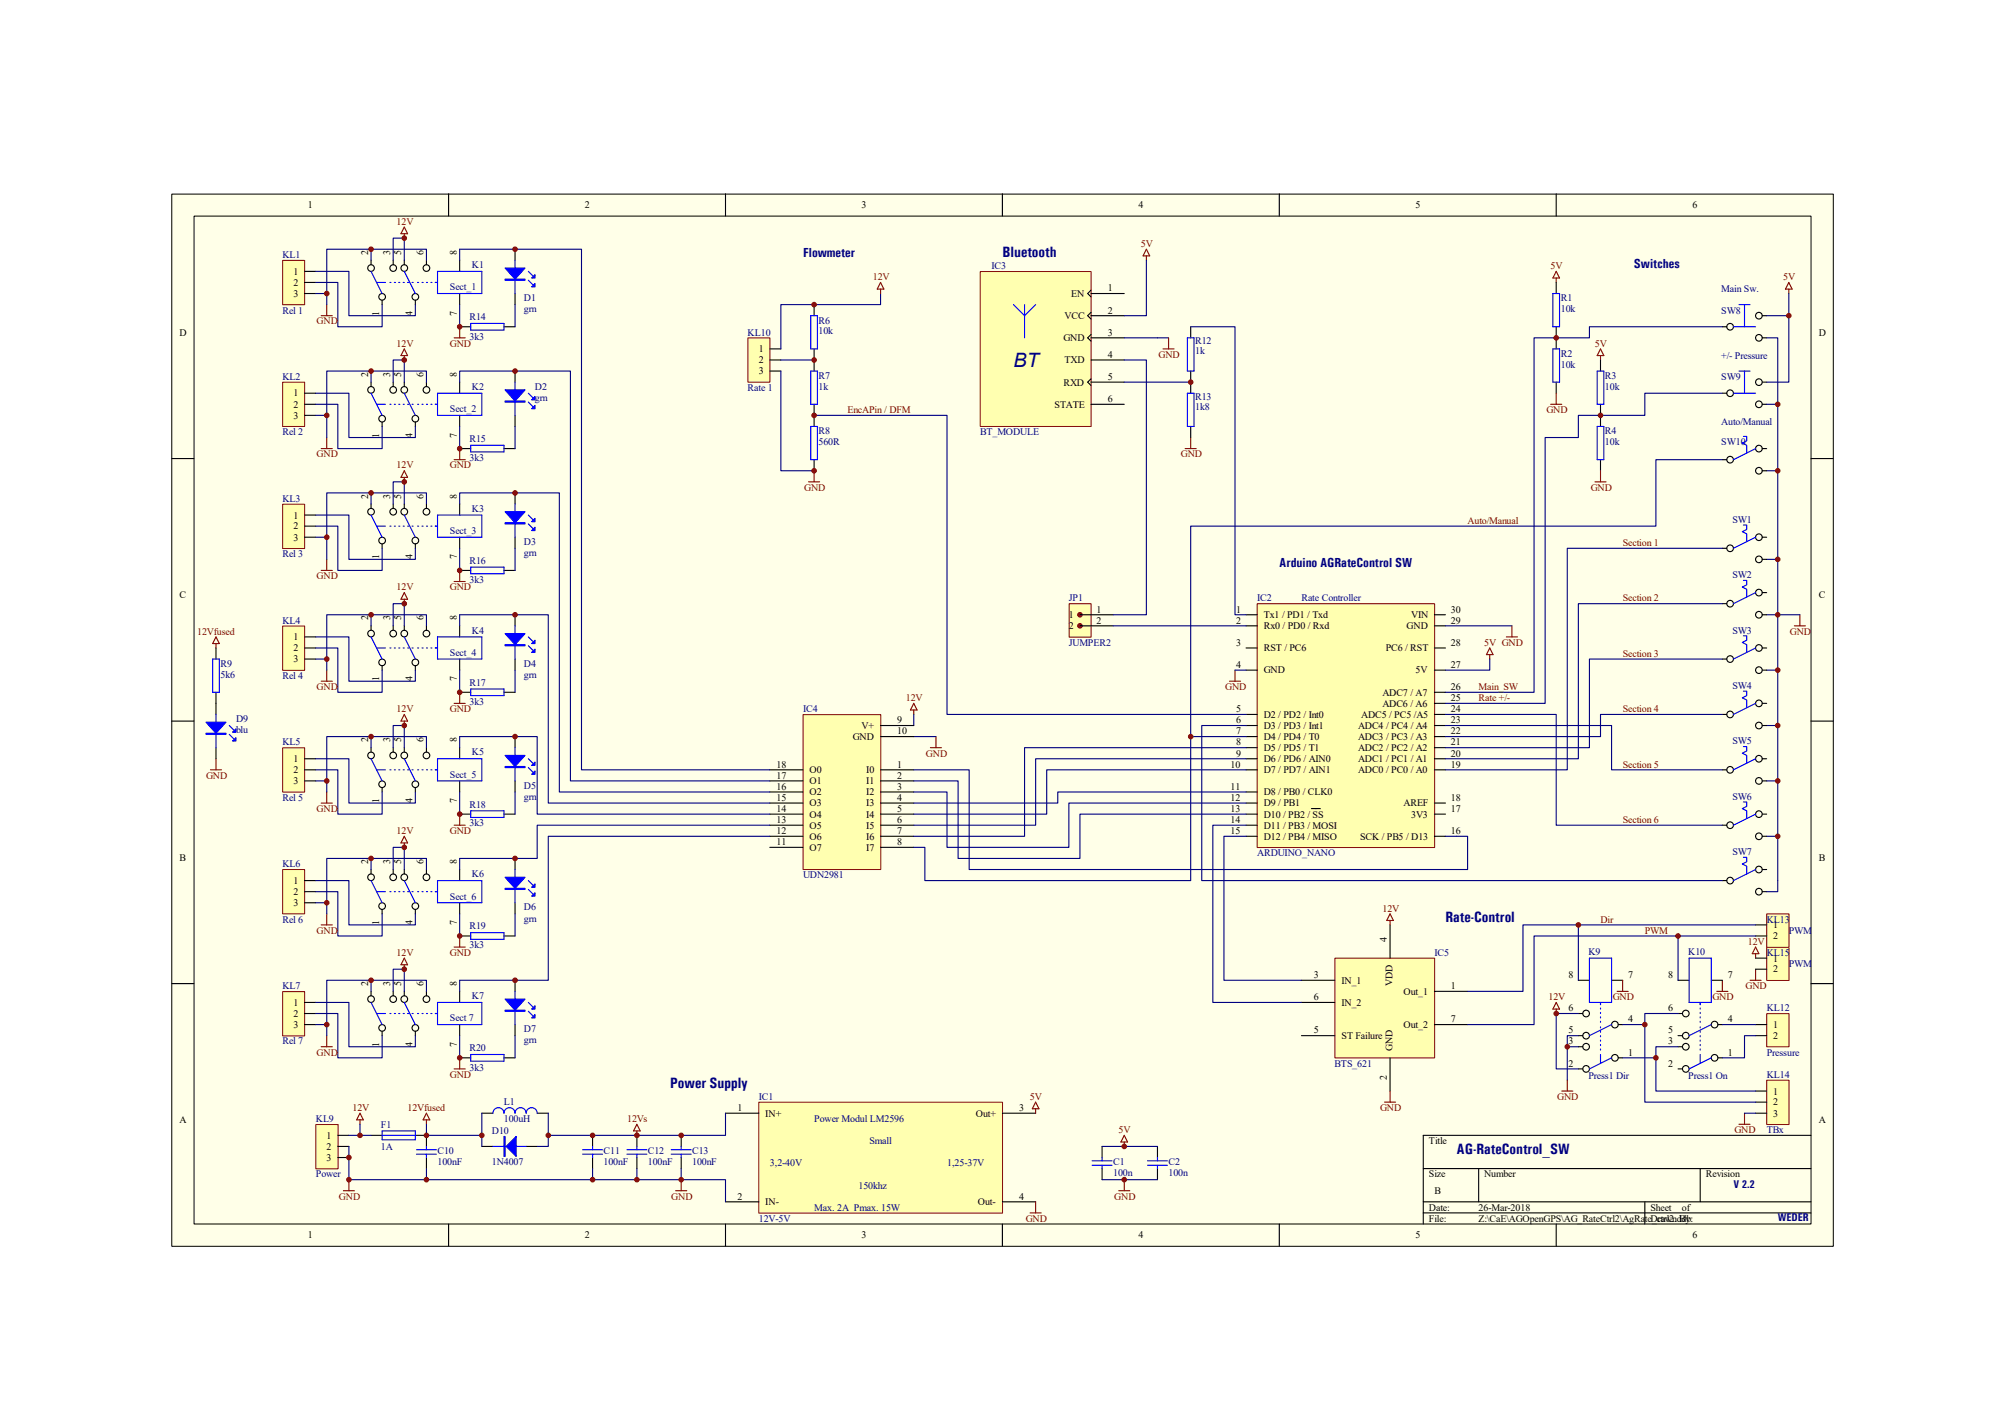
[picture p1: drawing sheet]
<svg xmlns="http://www.w3.org/2000/svg" width="297mm" height="210mm" viewBox="0 0 297 210" stroke-linecap="round" stroke-linejoin="round" font-family="sans-serif">
<defs><g id="words">
<text font-size="2.9" fill="#000080" x="150.1" y="54.3">BT</text>
<g font-size="2.2" fill="#000080">
<text x="148.5" y="38.1">Bluetooth</text>
<text x="214.1" y="136.5">Rate-Control</text>
<text x="99.3" y="161.1">Power Supply</text>
<text x="215.8" y="170.9">AG-RateControl_SW</text>
</g>
<g font-size="1.9" fill="#000080">
<text x="119" y="38.1">Flowmeter</text>
<text x="242" y="39.7">Switches</text>
<text x="189.5" y="84">Arduino AGRateControl SW</text>
</g>
<g font-size="1.7" fill="#000080">
<text x="256.8" y="175.9">V 2.2</text>
<text x="263.3" y="180.8">WEDER</text>
</g>
<g font-size="1.5">
<text x="45.6" y="30.9">1</text>
<text x="86.6" y="30.9">2</text>
<text x="127.6" y="30.9">3</text>
<text x="168.7" y="30.9">4</text>
<text x="209.7" y="30.9">5</text>
<text x="250.7" y="30.9">6</text>
<text x="43.5" y="40.7">1</text>
<text x="54.5" y="37.7" transform="rotate(-90 54.5 37.7)">2</text>
<text x="57.8" y="37.7" transform="rotate(-90 57.8 37.7)">3</text>
<text x="59.4" y="37.7" transform="rotate(-90 59.4 37.7)">5</text>
<text x="62.7" y="37.7" transform="rotate(-90 62.7 37.7)">6</text>
<text x="67.6" y="37.7" transform="rotate(-90 67.6 37.7)">8</text>
<text x="43.5" y="42.3">2</text>
<text x="43.5" y="44">3</text>
<text x="56.2" y="46.7" transform="rotate(-90 56.2 46.7)">1</text>
<text x="61.1" y="46.7" transform="rotate(-90 61.1 46.7)">4</text>
<text x="67.6" y="46.7" transform="rotate(-90 67.6 46.7)">7</text>
<text x="157.7" y="47.2">VCC</text>
<text x="158.7" y="44">EN</text>
<text x="164.1" y="43.1">1</text>
<text x="164.1" y="46.4">2</text>
<text x="26.6" y="49.7">D</text>
<text x="112.4" y="52.2">1</text>
<text x="112.4" y="53.8">2</text>
<text x="157.5" y="50.5">GND</text>
<text x="157.7" y="53.8">TXD</text>
<text x="164.1" y="49.7">3</text>
<text x="164.1" y="53">4</text>
<text x="269.4" y="49.7">D</text>
<text x="43.5" y="58.7">1</text>
<text x="54.5" y="55.8" transform="rotate(-90 54.5 55.8)">2</text>
<text x="57.8" y="55.8" transform="rotate(-90 57.8 55.8)">3</text>
<text x="59.4" y="55.8" transform="rotate(-90 59.4 55.8)">5</text>
<text x="62.7" y="55.8" transform="rotate(-90 62.7 55.8)">6</text>
<text x="67.6" y="55.8" transform="rotate(-90 67.6 55.8)">8</text>
<text x="112.4" y="55.5">3</text>
<text x="157.5" y="57.1">RXD</text>
<text x="164.1" y="56.3">5</text>
<text x="164.1" y="59.6">6</text>
<text x="43.5" y="60.4">2</text>
<text x="43.5" y="62">3</text>
<text x="56.2" y="64.8" transform="rotate(-90 56.2 64.8)">1</text>
<text x="61.1" y="64.8" transform="rotate(-90 61.1 64.8)">4</text>
<text x="67.6" y="64.8" transform="rotate(-90 67.6 64.8)">7</text>
<text x="156.2" y="60.4">STATE</text>
<text x="43.5" y="76.8">1</text>
<text x="54.5" y="73.8" transform="rotate(-90 54.5 73.8)">2</text>
<text x="57.8" y="73.8" transform="rotate(-90 57.8 73.8)">3</text>
<text x="59.4" y="73.8" transform="rotate(-90 59.4 73.8)">5</text>
<text x="62.7" y="73.8" transform="rotate(-90 62.7 73.8)">6</text>
<text x="67.6" y="73.8" transform="rotate(-90 67.6 73.8)">8</text>
<text x="43.5" y="78.4">2</text>
<text x="43.5" y="80.1">3</text>
<text x="56.2" y="82.8" transform="rotate(-90 56.2 82.8)">1</text>
<text x="61.1" y="82.8" transform="rotate(-90 61.1 82.8)">4</text>
<text x="67.6" y="82.8" transform="rotate(-90 67.6 82.8)">7</text>
<text x="26.6" y="88.6">C</text>
<text x="269.4" y="88.6">C</text>
<text x="43.5" y="94.8">1</text>
<text x="54.5" y="91.9" transform="rotate(-90 54.5 91.9)">2</text>
<text x="57.8" y="91.9" transform="rotate(-90 57.8 91.9)">3</text>
<text x="59.4" y="91.9" transform="rotate(-90 59.4 91.9)">5</text>
<text x="62.7" y="91.9" transform="rotate(-90 62.7 91.9)">6</text>
<text x="67.6" y="91.9" transform="rotate(-90 67.6 91.9)">8</text>
<text x="158.3" y="91.5">1</text>
<text x="158.3" y="93.2">2</text>
<text x="162.4" y="90.7">1</text>
<text x="162.4" y="92.4">2</text>
<text x="183.1" y="90.7">1</text>
<text x="183.1" y="92.4">2</text>
<text x="183.1" y="95.6">3</text>
<text x="187.2" y="91.5">Tx1 / PD1 / Txd</text>
<text x="187.2" y="93.2">Rx0 / PD0 / Rxd</text>
<text x="208.4" y="93.2">GND</text>
<text x="209" y="91.5">VIN</text>
<text x="214.9" y="95.6">28</text>
<text x="214.9" y="92.4">29</text>
<text x="214.9" y="90.7">30</text>
<text x="43.5" y="96.5">2</text>
<text x="43.5" y="98.1">3</text>
<text x="56.2" y="100.9" transform="rotate(-90 56.2 100.9)">1</text>
<text x="61.1" y="100.9" transform="rotate(-90 61.1 100.9)">4</text>
<text x="67.6" y="100.9" transform="rotate(-90 67.6 100.9)">7</text>
<text x="183.1" y="98.9">4</text>
<text x="187.2" y="96.5">RST / PC6</text>
<text x="187.2" y="99.7">GND</text>
<text x="205.3" y="96.5">PC6 / RST</text>
<text x="209.7" y="99.7">5V</text>
<text x="214.9" y="98.9">27</text>
<text x="127.6" y="107.9">V+</text>
<text x="132.9" y="107.1">9</text>
<text x="183.1" y="105.5">5</text>
<text x="183.1" y="107.1">6</text>
<text x="187.2" y="106.3">D2 / PD2 / Int0</text>
<text x="187.2" y="107.9">D3 / PD3 / Int1</text>
<text x="201.2" y="107.9">ADC4 / PC4 / A4</text>
<text x="201.6" y="106.3">ADC5 / PC5 /A5</text>
<text x="204.8" y="104.6">ADC6 / A6</text>
<text x="204.8" y="103">ADC7 / A7</text>
<text x="214.9" y="107.1">23</text>
<text x="214.9" y="105.5">24</text>
<text x="214.9" y="103.8">25</text>
<text x="214.9" y="102.2">26</text>
<text x="43.5" y="112.9">1</text>
<text x="54.5" y="109.9" transform="rotate(-90 54.5 109.9)">2</text>
<text x="57.8" y="109.9" transform="rotate(-90 57.8 109.9)">3</text>
<text x="59.4" y="109.9" transform="rotate(-90 59.4 109.9)">5</text>
<text x="62.7" y="109.9" transform="rotate(-90 62.7 109.9)">6</text>
<text x="67.6" y="109.9" transform="rotate(-90 67.6 109.9)">8</text>
<text x="115" y="113.7">18</text>
<text x="126.3" y="109.6">GND</text>
<text x="132.9" y="108.8">10</text>
<text x="132.9" y="113.7">1</text>
<text x="182.3" y="113.7">10</text>
<text x="183.1" y="108.8">7</text>
<text x="183.1" y="110.4">8</text>
<text x="183.1" y="112.1">9</text>
<text x="187.2" y="109.6">D4 / PD4 / T0</text>
<text x="187.2" y="111.2">D5 / PD5 / T1</text>
<text x="187.2" y="112.9">D6 / PD6 / AIN0</text>
<text x="201.2" y="112.9">ADC1 / PC1 / A1</text>
<text x="201.2" y="111.2">ADC2 / PC2 / A2</text>
<text x="201.2" y="109.6">ADC3 / PC3 / A3</text>
<text x="214.9" y="113.7">19</text>
<text x="214.9" y="112.1">20</text>
<text x="214.9" y="110.4">21</text>
<text x="214.9" y="108.8">22</text>
<text x="43.5" y="114.5">2</text>
<text x="43.5" y="116.2">3</text>
<text x="56.2" y="118.9" transform="rotate(-90 56.2 118.9)">1</text>
<text x="61.1" y="118.9" transform="rotate(-90 61.1 118.9)">4</text>
<text x="67.6" y="118.9" transform="rotate(-90 67.6 118.9)">7</text>
<text x="115" y="115.3">17</text>
<text x="115" y="117">16</text>
<text x="115" y="118.6">15</text>
<text x="119.9" y="114.5">O0</text>
<text x="119.9" y="116.2">O1</text>
<text x="119.9" y="117.8">O2</text>
<text x="119.9" y="119.4">O3</text>
<text x="128.3" y="114.5">I0</text>
<text x="128.3" y="116.2">I1</text>
<text x="128.3" y="117.8">I2</text>
<text x="128.3" y="119.4">I3</text>
<text x="132.9" y="115.3">2</text>
<text x="132.9" y="117">3</text>
<text x="132.9" y="118.6">4</text>
<text x="182.3" y="117">11</text>
<text x="182.3" y="118.6">12</text>
<text x="187.2" y="114.5">D7 / PD7 / AIN1</text>
<text x="187.2" y="117.8">D8 / PB0 / CLK0</text>
<text x="187.2" y="119.4">D9 / PB1</text>
<text x="201.2" y="114.5">ADC0 / PC0 / A0</text>
<text x="207.9" y="119.4">AREF</text>
<text x="214.9" y="118.6">18</text>
<text x="115" y="120.2">14</text>
<text x="115" y="121.9">13</text>
<text x="115" y="123.5">12</text>
<text x="115" y="125.2">11</text>
<text x="119.9" y="121.1">O4</text>
<text x="119.9" y="122.7">O5</text>
<text x="119.9" y="124.3">O6</text>
<text x="119.9" y="126">O7</text>
<text x="128.3" y="121.1">I4</text>
<text x="128.3" y="122.7">I5</text>
<text x="128.3" y="124.3">I6</text>
<text x="128.3" y="126">I7</text>
<text x="132.9" y="120.2">5</text>
<text x="132.9" y="121.9">6</text>
<text x="132.9" y="123.5">7</text>
<text x="132.9" y="125.2">8</text>
<text x="182.3" y="120.2">13</text>
<text x="182.3" y="121.9">14</text>
<text x="182.3" y="123.5">15</text>
<text x="187.2" y="121.1">D10 / PB2 / SS</text>
<text x="187.2" y="122.7">D11 / PB3 / MOSI</text>
<text x="187.2" y="124.3">D12 / PB4 / MISO</text>
<text x="201.5" y="124.3">SCK / PB5 / D13</text>
<text x="209" y="121.1">3V3</text>
<text x="214.9" y="123.5">16</text>
<text x="214.9" y="120.2">17</text>
<text x="26.6" y="127.5">B</text>
<text x="43.5" y="130.9">1</text>
<text x="54.5" y="128" transform="rotate(-90 54.5 128)">2</text>
<text x="57.8" y="128" transform="rotate(-90 57.8 128)">3</text>
<text x="59.4" y="128" transform="rotate(-90 59.4 128)">5</text>
<text x="62.7" y="128" transform="rotate(-90 62.7 128)">6</text>
<text x="67.6" y="128" transform="rotate(-90 67.6 128)">8</text>
<text x="269.4" y="127.5">B</text>
<text x="43.5" y="132.5">2</text>
<text x="43.5" y="134.2">3</text>
<text x="56.2" y="137" transform="rotate(-90 56.2 137)">1</text>
<text x="61.1" y="137" transform="rotate(-90 61.1 137)">4</text>
<text x="67.6" y="137" transform="rotate(-90 67.6 137)">7</text>
<text x="262.7" y="137.5">1</text>
<text x="205.4" y="139.4" transform="rotate(-90 205.4 139.4)">4</text>
<text x="262.7" y="142.4">1</text>
<text x="262.7" y="139.1">2</text>
<text x="43.5" y="149">1</text>
<text x="54.5" y="146" transform="rotate(-90 54.5 146)">2</text>
<text x="57.8" y="146" transform="rotate(-90 57.8 146)">3</text>
<text x="59.4" y="146" transform="rotate(-90 59.4 146)">5</text>
<text x="62.7" y="146" transform="rotate(-90 62.7 146)">6</text>
<text x="67.6" y="146" transform="rotate(-90 67.6 146)">8</text>
<text x="194.6" y="144.9">3</text>
<text x="194.6" y="148.1">6</text>
<text x="198.7" y="145.7">IN_1</text>
<text x="198.7" y="149">IN_2</text>
<text x="206.3" y="146" transform="rotate(-90 206.3 146)">VDD</text>
<text x="207.9" y="147.3">Out_1</text>
<text x="214.9" y="146.5">1</text>
<text x="232.3" y="149.8">6</text>
<text x="232.3" y="144.9">8</text>
<text x="241.2" y="144.9">7</text>
<text x="247.1" y="149.8">6</text>
<text x="247.1" y="144.9">8</text>
<text x="255.9" y="144.9">7</text>
<text x="262.7" y="144">2</text>
<text x="43.5" y="150.6">2</text>
<text x="43.5" y="152.2">3</text>
<text x="56.2" y="155" transform="rotate(-90 56.2 155)">1</text>
<text x="61.1" y="155" transform="rotate(-90 61.1 155)">4</text>
<text x="67.6" y="155" transform="rotate(-90 67.6 155)">7</text>
<text x="194.6" y="153">5</text>
<text x="198.7" y="153.9">ST Failure</text>
<text x="206.3" y="155.7" transform="rotate(-90 206.3 155.7)">GND</text>
<text x="207.9" y="152.2">Out_2</text>
<text x="214.9" y="151.4">7</text>
<text x="232.3" y="154.7">3</text>
<text x="232.3" y="153">5</text>
<text x="241.2" y="151.4">4</text>
<text x="247.1" y="154.7">3</text>
<text x="247.1" y="153">5</text>
<text x="255.9" y="151.4">4</text>
<text x="262.7" y="152.2">1</text>
<text x="262.7" y="153.9">2</text>
<text x="205.4" y="159.9" transform="rotate(-90 205.4 159.9)">2</text>
<text x="232.3" y="158">2</text>
<text x="241.2" y="156.3">1</text>
<text x="247.1" y="158">2</text>
<text x="255.9" y="156.3">1</text>
<text x="26.6" y="166.3">A</text>
<text x="109.3" y="164.5">1</text>
<text x="113.4" y="165.4">IN+</text>
<text x="144.6" y="165.4">Out+</text>
<text x="151" y="164.5">3</text>
<text x="262.7" y="162.1">1</text>
<text x="262.7" y="163.7">2</text>
<text x="262.7" y="165.4">3</text>
<text x="269.4" y="166.3">A</text>
<text x="48.4" y="168.7">1</text>
<text x="48.4" y="170.3">2</text>
<text x="48.4" y="171.9">3</text>
<text x="211.7" y="169.5">Title</text>
<text x="109.3" y="177.7">2</text>
<text x="113.4" y="178.5">IN-</text>
<text x="144.9" y="178.5">Out-</text>
<text x="151" y="177.7">4</text>
<text x="211.7" y="174.4">Size</text>
<text x="211.7" y="179.3">Date:</text>
<text x="212.5" y="176.8">B</text>
<text x="219" y="179.3">26-Mar-2018</text>
<text x="219.8" y="174.4">Number</text>
<text x="244.5" y="179.3">Sheet</text>
<text x="249.1" y="179.3">of</text>
<text x="252.7" y="174.4">Revision</text>
<text x="45.6" y="183.4">1</text>
<text x="86.6" y="183.4">2</text>
<text x="127.6" y="183.4">3</text>
<text x="168.7" y="183.4">4</text>
<text x="209.7" y="183.4">5</text>
<text x="211.7" y="180.9">File:</text>
<text x="219" y="180.9">Z:\CaE\AGOpenGPS\AG_RateCtrl2\AgRate_ctrl2.ddb</text>
<text x="244.5" y="180.9">Drawn By:</text>
<text x="250.7" y="183.4">6</text>
</g>
<g font-size="1.5" fill="#800000">
<text x="58.8" y="33.3">12V</text>
<text x="129.3" y="41.5">12V</text>
<text x="169" y="36.6">5V</text>
<text x="229.7" y="39.9">5V</text>
<text x="264.2" y="41.5">5V</text>
<text x="46.9" y="48">GND</text>
<text x="58.8" y="51.3">12V</text>
<text x="66.6" y="51.3">GND</text>
<text x="171.6" y="53">GND</text>
<text x="236.3" y="51.3">5V</text>
<text x="125.5" y="61.2">EncAPin / DFM</text>
<text x="229.1" y="61.2">GND</text>
<text x="46.9" y="67.7">GND</text>
<text x="58.8" y="69.4">12V</text>
<text x="66.6" y="69.4">GND</text>
<text x="174.9" y="67.7">GND</text>
<text x="119.1" y="72.7">GND</text>
<text x="217.4" y="77.6">Auto/Manual</text>
<text x="235.6" y="72.7">GND</text>
<text x="240.4" y="80.9">Section 1</text>
<text x="46.9" y="85.8">GND</text>
<text x="58.8" y="87.4">12V</text>
<text x="66.6" y="87.4">GND</text>
<text x="240.4" y="89.1">Section 2</text>
<text x="29.2" y="94">12Vfused</text>
<text x="219.8" y="95.6">5V GND</text>
<text x="265.1" y="94">GND</text>
<text x="240.4" y="97.3">Section 3</text>
<text x="46.9" y="102.2">GND</text>
<text x="58.8" y="105.5">12V</text>
<text x="66.6" y="105.5">GND</text>
<text x="134.2" y="103.8">12V</text>
<text x="181.5" y="102.2">GND</text>
<text x="219" y="102.2">Main_SW</text>
<text x="219" y="103.8">Rate +/-</text>
<text x="240.4" y="105.5">Section 4</text>
<text x="137.2" y="112.1">GND</text>
<text x="240.4" y="113.7">Section 5</text>
<text x="30.5" y="115.3">GND</text>
<text x="46.9" y="120.2">GND</text>
<text x="58.8" y="123.5">12V</text>
<text x="66.6" y="123.5">GND</text>
<text x="240.4" y="121.9">Section 6</text>
<text x="204.8" y="135">12V</text>
<text x="237.1" y="136.7">Dir</text>
<text x="46.9" y="138.3">GND</text>
<text x="58.8" y="141.6">12V</text>
<text x="66.6" y="141.6">GND</text>
<text x="243.6" y="138.3">PWM</text>
<text x="258.9" y="139.9">12V</text>
<text x="229.4" y="148.1">12V</text>
<text x="238.9" y="148.1">GND</text>
<text x="253.7" y="148.1">GND</text>
<text x="258.6" y="146.5">GND</text>
<text x="46.9" y="156.3">GND</text>
<text x="66.6" y="159.6">GND</text>
<text x="52.2" y="164.5">12V</text>
<text x="60.4" y="164.5">12Vfused</text>
<text x="92.9" y="166.2">12Vs</text>
<text x="152.6" y="162.9">5V</text>
<text x="165.7" y="167.8">5V</text>
<text x="204.4" y="164.5">GND</text>
<text x="230.7" y="162.9">GND</text>
<text x="256.9" y="167.8">GND</text>
<text x="50.2" y="177.7">GND</text>
<text x="99.4" y="177.7">GND</text>
<text x="165.1" y="177.7">GND</text>
<text x="151.9" y="180.9">GND</text>
</g>
<g font-size="1.5" fill="#000080">
<text x="41.8" y="38.2">KL1</text>
<text x="69.9" y="39.7">K1</text>
<text x="146.9" y="39.9">IC3</text>
<text x="41.8" y="46.4">Rel 1</text>
<text x="66.6" y="43">Sect_1</text>
<text x="69.6" y="47.4">R14</text>
<text x="77.6" y="44.6">D1</text>
<text x="77.6" y="46.3">grn</text>
<text x="121.2" y="47.9">R6</text>
<text x="231.2" y="44.6">R1</text>
<text x="231.2" y="46.3">10k</text>
<text x="255" y="46.4">SW8</text>
<text x="255" y="43.3">Main Sw.</text>
<text x="69.6" y="50.4">3k3</text>
<text x="110.7" y="49.7">KL10</text>
<text x="121.2" y="49.5">10k</text>
<text x="177" y="51">R12</text>
<text x="177" y="52.5">1k</text>
<text x="231.2" y="52.8">R2</text>
<text x="255" y="53.2">+/- Pressure</text>
<text x="41.8" y="56.3">KL2</text>
<text x="69.9" y="57.7">K2</text>
<text x="79.2" y="57.7">D2</text>
<text x="79.2" y="59.4">grn</text>
<text x="110.7" y="57.9">Rate 1</text>
<text x="121.2" y="56.1">R7</text>
<text x="121.2" y="57.7">1k</text>
<text x="177" y="59.2">R13</text>
<text x="231.2" y="54.5">10k</text>
<text x="237.7" y="56.1">R3</text>
<text x="237.7" y="57.7">10k</text>
<text x="255" y="56.3">SW9</text>
<text x="41.8" y="64.5">Rel 2</text>
<text x="66.6" y="61">Sect_2</text>
<text x="69.6" y="65.4">R15</text>
<text x="121.2" y="64.3">R8</text>
<text x="121.2" y="66">560R</text>
<text x="145.2" y="64.5">BT_MODULE</text>
<text x="177" y="60.7">1k8</text>
<text x="237.7" y="64.3">R4</text>
<text x="237.7" y="66">10k</text>
<text x="255" y="66">SW10</text>
<text x="255" y="63">Auto/Manual</text>
<text x="69.6" y="68.2">3k3</text>
<text x="41.8" y="74.3">KL3</text>
<text x="69.9" y="75.8">K3</text>
<text x="256.6" y="77.4">SW1</text>
<text x="41.8" y="82.5">Rel 3</text>
<text x="66.6" y="79.1">Sect_3</text>
<text x="69.6" y="83.5">R16</text>
<text x="77.6" y="80.7">D3</text>
<text x="77.6" y="82.3">grn</text>
<text x="69.6" y="86.3">3k3</text>
<text x="158.3" y="89.1">JP1</text>
<text x="186.2" y="89.1">IC2</text>
<text x="192.8" y="89.1">Rate Controller</text>
<text x="256.6" y="85.6">SW2</text>
<text x="41.8" y="92.4">KL4</text>
<text x="69.9" y="93.9">K4</text>
<text x="158.3" y="95.6">JUMPER2</text>
<text x="256.6" y="93.9">SW3</text>
<text x="32.6" y="98.8">R9</text>
<text x="32.6" y="100.4">5k6</text>
<text x="41.8" y="100.5">Rel 4</text>
<text x="66.6" y="97.1">Sect_4</text>
<text x="69.6" y="101.6">R17</text>
<text x="77.6" y="98.8">D4</text>
<text x="77.6" y="100.4">grn</text>
<text x="35" y="107">D9</text>
<text x="69.6" y="104.3">3k3</text>
<text x="119" y="105.5">IC4</text>
<text x="256.6" y="102">SW4</text>
<text x="35" y="108.6">blu</text>
<text x="41.8" y="110.4">KL5</text>
<text x="69.9" y="111.9">K5</text>
<text x="256.6" y="110.2">SW5</text>
<text x="41.8" y="118.6">Rel 5</text>
<text x="66.6" y="115.1">Sect_5</text>
<text x="69.6" y="119.6">R18</text>
<text x="77.6" y="116.8">D5</text>
<text x="77.6" y="118.4">grn</text>
<text x="256.6" y="118.4">SW6</text>
<text x="69.6" y="122.4">3k3</text>
<text x="41.8" y="128.4">KL6</text>
<text x="69.9" y="129.9">K6</text>
<text x="119" y="130.1">UDN2981</text>
<text x="186.2" y="126.8">ARDUINO_NANO</text>
<text x="256.6" y="126.7">SW7</text>
<text x="41.8" y="136.7">Rel 6</text>
<text x="66.6" y="133.2">Sect_6</text>
<text x="69.6" y="137.6">R19</text>
<text x="77.6" y="134.8">D6</text>
<text x="77.6" y="136.5">grn</text>
<text x="261.7" y="136.7">KL13</text>
<text x="69.6" y="140.4">3k3</text>
<text x="212.5" y="141.6">IC5</text>
<text x="235.3" y="141.4">K9</text>
<text x="250.1" y="141.4">K10</text>
<text x="261.7" y="141.6">KL15</text>
<text x="265" y="143.2">PWM</text>
<text x="265" y="138.3">PWM</text>
<text x="41.8" y="146.5">KL7</text>
<text x="69.9" y="148">K7</text>
<text x="261.7" y="149.8">KL12</text>
<text x="41.8" y="154.7">Rel 7</text>
<text x="66.6" y="151.3">Sect 7</text>
<text x="69.6" y="155.7">R20</text>
<text x="77.6" y="152.9">D7</text>
<text x="77.6" y="154.5">grn</text>
<text x="69.6" y="158.6">3k3</text>
<text x="197.7" y="158">BTS_621</text>
<text x="235.3" y="159.8">Press1 Dir</text>
<text x="250.1" y="159.8">Press1 On</text>
<text x="261.7" y="156.3">Pressure</text>
<text x="261.7" y="159.6">KL14</text>
<text x="46.8" y="166.2">KL9</text>
<text x="56.4" y="167">F1</text>
<text x="72.9" y="168">D10</text>
<text x="74.6" y="163.7">L1</text>
<text x="74.6" y="166.2">100uH</text>
<text x="112.4" y="162.9">IC1</text>
<text x="120.6" y="166.2">Power Modul LM2596</text>
<text x="261.7" y="167.8">TBx</text>
<text x="56.4" y="170.3">1A</text>
<text x="64.8" y="170.9">C10</text>
<text x="64.8" y="172.6">100nF</text>
<text x="72.9" y="172.6">1N4007</text>
<text x="89.4" y="170.9">C11</text>
<text x="89.4" y="172.6">100nF</text>
<text x="96" y="170.9">C12</text>
<text x="96" y="172.6">100nF</text>
<text x="102.5" y="170.9">C13</text>
<text x="102.5" y="172.6">100nF</text>
<text x="114" y="172.7">3,2-40V</text>
<text x="128.8" y="169.5">Small</text>
<text x="140.3" y="172.7">1,25-37V</text>
<text x="164.9" y="172.6">C1</text>
<text x="173.1" y="172.6">C2</text>
<text x="46.8" y="174.4">Power</text>
<text x="120.6" y="179.3">Max. 2A Pmax. 15W</text>
<text x="127.2" y="176">150khz</text>
<text x="164.9" y="174.2">100n</text>
<text x="173.1" y="174.2">100n</text>
<text x="112.4" y="180.9">12V-5V</text>
</g>
</g></defs>
<path d="M25.4 28.7h246.2v155.9h-246.2z" fill="#ffffe8"/>
<path d="M25.4 28.7h246.2v155.9h-246.2zM28.7 32h239.6v149.3h-239.6z" fill="none" stroke="#000" stroke-width=".15"/>
<g fill="none" stroke="#000" stroke-width=".16">
<path d="M66.5 28.7v3.3M107.5 28.7v3.3M148.5 28.7v3.3M189.5 28.7v3.3M230.5 28.7v3.3M25.4 67.9h3.3M268.3 67.9h3.2M25.4 106.8h3.3M268.3 106.8h3.2M25.4 145.7h3.3M268.3 145.7h3.2M210.8 173.1h57.5"/>
<path d="M210.8 178h57.5M210.8 179.6h57.5M219 173.1v4.9M243.6 178v3.3M251.8 173.1v4.9M268.3 168.1h-57.5v13.2M66.5 181.3v3.2M107.5 181.3v3.2M148.5 181.3v3.2M189.5 181.3v3.2M230.5 181.3v3.2"/>
</g>
<path d="M186.3 89.5h26.2v36h-26.2z" fill="#ffffb0"/>
<path d="M186.2 89.4h26.3v36.1h-26.3z" fill="none" stroke="#800000" stroke-width=".15"/>
<g fill="none" stroke="#000" stroke-width=".16">
<path d="M32 96v1.6M184.6 91h1.6M184.6 92.7h1.6M184.6 96h1.6M184.6 99.2h1.6M212.5 91h1.6M212.5 92.7h1.6M212.5 96h1.6M212.5 99.2h1.6M32 102.5v3.3M32 110.7v1.7M184.6 105.8h1.6"/>
<path d="M184.6 107.4h1.6M184.6 109.1h1.6M184.6 110.7h1.6M184.6 112.4h1.6M184.6 114h1.6M184.6 117.3h1.6M184.6 118.9h1.6M194.3 119.8h1.3M212.5 105.8h1.6M212.5 107.4h1.6M212.5 109.1h1.6M212.5 110.7h1.6"/>
<path d="M212.5 112.4h1.6M212.5 114h1.6M212.5 118.9h1.6M212.5 104.2h1.6M212.5 102.5h1.6M184.6 120.6h1.6M184.6 122.2h1.6M184.6 123.9h1.6M212.5 120.6h1.6M212.5 123.9h1.6"/>
</g>
<g fill="none" stroke="#800000" stroke-width=".16">
<path d="M59.9 33.6l.5 1h-1zM59.9 34.6v.7M119.8 71.4h1.6M120.6 69.7v1.7M32 95.3v.7M32 94.3l.5 1h-1zM31.2 114h1.6M32 112.4v1.6M135.4 104.2l.5 1h-1zM135.4 105.2v.6M137.8 110.7h1.7M138.6 109.1v1.6"/>
<path d="M50.9 176.3h1.6M51.7 174.7v1.6M53.3 164.9l.5 .9h-1zM53.3 165.8v.7M94.3 166.5l.5 1h-.9zM94.3 167.5v.6"/>
</g>
<path d="M214.1 92.7h9.9M135.4 105.8v1.6M135.4 109.1h3.2" fill="none" stroke="#000080" stroke-width=".16"/>
<path d="M31.5 97.6h1v4.9h-1zM32 105.8v4.9M34 108.8l.6 .6M34 107.4l.6 .7" fill="none" stroke="#00f" stroke-width=".16"/>
<g fill="#00f" stroke="#00f" stroke-width=".16">
<path d="M30.5 107h3l-1.5 1.6z"/>
<path d="M34.9 109.3v.4h-.4z"/>
<path d="M34.9 107.9v.5h-.4z"/>
<path d="M30.5 108.6h3v.2h-3z" fill-rule="evenodd"/>
</g>
<path d="M46.8 166.6h3.3v6.5h-3.3z" fill="#ffffb0"/>
<path d="M46.8 166.5h3.3v6.6h-3.3z" fill="none" stroke="#800000" stroke-width=".15"/>
<g fill="none" stroke="#000" stroke-width=".16">
<path d="M55 38.5v.7M58.2 38.5v.7M59.9 38.5v.7M63.2 38.5v.7M68.1 38.5v1.7M56.6 44.5v.6M61.5 44.5v.6M68.1 43.5v1.6M50 168.1h1.7M50 169.8h1.7M50 171.4h1.7"/>
<circle cx="55" cy="39.7" r=".49"/>
<circle cx="58.2" cy="39.7" r=".49"/>
<circle cx="59.9" cy="39.7" r=".49"/>
<circle cx="63.2" cy="39.7" r=".49"/>
<circle cx="56.6" cy="44" r=".49"/>
<circle cx="61.5" cy="44" r=".49"/>
</g>
<path d="M59.9 51.7l.5 1h-1zM59.9 52.7v.6M59.9 70.7v.7M59.9 69.7l.5 1h-1zM223.1 94.3h1.7M224 92.7v1.6" fill="none" stroke="#800000" stroke-width=".16"/>
<g fill="none" stroke="#00f" stroke-width=".16">
<path d="M55 40.2l1.6 3.3M55.8 41.8h1.3M57.8 41.8h.1M58.4 41.8h.2M59.1 41.8h.1M59.7 41.8h.2M59.9 40.2l1.6 3.3M60.4 41.8h.1M61 41.8h.2M61.9 41.8h.1M62.5 41.8h.2M63.2 41.8h.1"/>
<path d="M63.8 41.8h.2M64.5 41.8h.3M64.8 40.2h6.6v3.3h-6.6z"/>
</g>
<path d="M41.9 38.6h3.2v6.5h-3.2z" fill="#ffffb0"/>
<path d="M41.9 38.6h3.2v6.5h-3.2z" fill="none" stroke="#800000" stroke-width=".15"/>
<path d="M45.1 40.2h1.7M45.1 41.8h1.7M45.1 43.5h1.7" fill="none" stroke="#000" stroke-width=".16"/>
<path d="M41.9 56.6h3.2v6.6h-3.2z" fill="#ffffb0"/>
<path d="M41.9 56.6h3.2v6.6h-3.2z" fill="none" stroke="#800000" stroke-width=".15"/>
<path d="M45.1 58.2h1.7M45.1 59.9h1.7M45.1 61.5h1.7" fill="none" stroke="#000" stroke-width=".16"/>
<path d="M41.9 74.7h3.2v6.5h-3.2z" fill="#ffffb0"/>
<path d="M41.9 74.7h3.2v6.5h-3.2z" fill="none" stroke="#800000" stroke-width=".15"/>
<path d="M45.1 76.3h1.7M45.1 77.9h1.7M45.1 79.6h1.7" fill="none" stroke="#000" stroke-width=".16"/>
<path d="M41.9 92.8h3.2v6.5h-3.2z" fill="#ffffb0"/>
<path d="M41.9 92.7h3.2v6.6h-3.2z" fill="none" stroke="#800000" stroke-width=".15"/>
<path d="M45.1 94.3h1.7M45.1 96h1.7M45.1 97.6h1.7" fill="none" stroke="#000" stroke-width=".16"/>
<path d="M41.9 110.8h3.2v6.5h-3.2z" fill="#ffffb0"/>
<path d="M41.9 110.7h3.2v6.6h-3.2z" fill="none" stroke="#800000" stroke-width=".15"/>
<path d="M45.1 112.4h1.7M45.1 114h1.7M45.1 115.6h1.7" fill="none" stroke="#000" stroke-width=".16"/>
<path d="M41.9 128.8h3.2v6.5h-3.2z" fill="#ffffb0"/>
<path d="M41.9 128.8h3.2v6.5h-3.2z" fill="none" stroke="#800000" stroke-width=".15"/>
<g fill="none" stroke="#000" stroke-width=".16">
<path d="M76.3 36.9v1.6M55 56.6v.7M58.2 56.6v.7M59.9 56.6v.7M63.2 56.6v.7M68.1 56.6v1.6M76.3 43.5v1.6M76.3 55v1.6M55 74.6v.7M56.6 62.5v.7M58.2 74.6v.7M59.9 74.6v.7"/>
<path d="M61.5 62.5v.7M63.2 74.6v.7M68.1 61.5v1.7M68.1 74.6v1.7M68.1 79.6v1.6M76.3 61.5v1.7M76.3 73v1.6M76.3 79.6v1.6M55 92.7v.6M56.6 80.5v.7M56.6 98.6v.6M58.2 92.7v.6"/>
<path d="M59.9 92.7v.6M61.5 80.5v.7M61.5 98.6v.6M63.2 92.7v.6M68.1 92.7v1.6M68.1 97.6v1.6M76.3 91v1.7M76.3 97.6v1.6M55 110.7v.7M56.6 116.6v.7M58.2 110.7v.7M59.9 110.7v.7"/>
<path d="M61.5 116.6v.7M63.2 110.7v.7M68.1 110.7v1.7M68.1 115.6v1.7M76.3 109.1v1.6M76.3 115.6v1.7M45.1 130.4h1.7M45.1 132.1h1.7M45.1 133.7h1.7M55 128.8v.6M56.6 134.7v.6M58.2 128.8v.6"/>
<path d="M59.9 128.8v.6M61.5 134.7v.6M63.2 128.8v.6M68.1 128.8v1.6M68.1 133.7v1.6M76.3 127.1v1.7M76.3 133.7v1.6"/>
<circle cx="55" cy="57.7" r=".49"/>
<circle cx="58.2" cy="57.7" r=".49"/>
<circle cx="59.9" cy="57.7" r=".49"/>
<circle cx="63.2" cy="57.7" r=".49"/>
<circle cx="55" cy="75.8" r=".49"/>
<circle cx="56.6" cy="62" r=".49"/>
<circle cx="58.2" cy="75.8" r=".49"/>
<circle cx="59.9" cy="75.8" r=".49"/>
<circle cx="61.5" cy="62" r=".49"/>
<circle cx="63.2" cy="75.8" r=".49"/>
<circle cx="55" cy="93.8" r=".49"/>
<circle cx="56.6" cy="98.1" r=".49"/>
<circle cx="56.6" cy="80.1" r=".49"/>
<circle cx="58.2" cy="93.8" r=".49"/>
<circle cx="59.9" cy="93.8" r=".49"/>
<circle cx="61.5" cy="98.1" r=".49"/>
<circle cx="61.5" cy="80.1" r=".49"/>
<circle cx="63.2" cy="93.8" r=".49"/>
<circle cx="55" cy="111.9" r=".49"/>
<circle cx="56.6" cy="116.1" r=".49"/>
<circle cx="58.2" cy="111.9" r=".49"/>
<circle cx="59.9" cy="111.9" r=".49"/>
<circle cx="61.5" cy="116.1" r=".49"/>
<circle cx="63.2" cy="111.9" r=".49"/>
<circle cx="55" cy="129.9" r=".49"/>
<circle cx="56.6" cy="134.2" r=".49"/>
<circle cx="58.2" cy="129.9" r=".49"/>
<circle cx="59.9" cy="129.9" r=".49"/>
<circle cx="61.5" cy="134.2" r=".49"/>
<circle cx="63.2" cy="129.9" r=".49"/>
</g>
<g fill="none" stroke="#00f" stroke-width=".16">
<path d="M76.3 38.5v5M55 58.2l1.6 3.3M55.8 59.9h1.3M57.8 59.9h.1M58.4 59.9h.2M59.1 59.9h.1M59.7 59.9h.2M59.9 58.2l1.6 3.3M60.4 59.9h.1M61 59.9h.2M61.9 59.9h.1M62.5 59.9h.2"/>
<path d="M63.2 59.9h.1M63.8 59.9h.2M64.5 59.9h.3M64.8 58.2h6.6v3.3h-6.6zM76.3 56.6v4.9M78.3 41.5l.6 .7M78.3 40.2l.6 .6M78.3 59.5l.6 .7M78.3 58.2l.6 .7M55 76.3l1.6 3.3M55.8 77.9h1.3M57.8 77.9h.1"/>
<path d="M58.4 77.9h.2M59.1 77.9h.1M59.7 77.9h.2M59.9 76.3l1.6 3.3M60.4 77.9h.1M61 77.9h.2M61.9 77.9h.1M62.5 77.9h.2M63.2 77.9h.1M63.8 77.9h.2M64.5 77.9h.3M64.8 76.3h6.6v3.3h-6.6z"/>
<path d="M76.3 74.6v5M78.3 77.6l.6 .6M78.3 76.3l.6 .6M55 94.3l1.6 3.3M55.8 96h1.3M57.8 96h.1M58.4 96h.2M59.1 96h.1M59.7 96h.2M59.9 94.3l1.6 3.3M60.4 96h.1M61 96h.2"/>
<path d="M61.9 96h.1M62.5 96h.2M63.2 96h.1M63.8 96h.2M64.5 96h.3M64.8 94.3h6.6v3.3h-6.6zM76.3 92.7v4.9M78.3 95.6l.6 .7M78.3 94.3l.6 .7M55 112.4l1.6 3.2M55.8 114h1.3M57.8 114h.1"/>
<path d="M58.4 114h.2M59.1 114h.1M59.7 114h.2M59.9 112.4l1.6 3.2M60.4 114h.1M61 114h.2M61.9 114h.1M62.5 114h.2M63.2 114h.1M63.8 114h.2M64.5 114h.3M64.8 112.4h6.6v3.2h-6.6z"/>
<path d="M76.3 110.7v4.9M78.3 113.7l.6 .6M78.3 112.4l.6 .6M55 130.4l1.6 3.3M55.8 132.1h1.3M57.8 132.1h.1M58.4 132.1h.2M59.1 132.1h.1M59.7 132.1h.2M59.9 130.4l1.6 3.3M60.4 132.1h.1M61 132.1h.2"/>
<path d="M61.9 132.1h.1M62.5 132.1h.2M63.2 132.1h.1M63.8 132.1h.2M64.5 132.1h.3M64.8 130.4h6.6v3.3h-6.6zM76.3 128.8v4.9M78.3 131.7l.6 .7M78.3 130.4l.6 .7"/>
</g>
<g fill="#00f" stroke="#00f" stroke-width=".16">
<path d="M74.8 39.7h3l-1.5 1.6z"/>
<path d="M79.2 42v.5h-.4z"/>
<path d="M79.2 40.7v.5h-.4z"/>
<path d="M74.8 57.7h3l-1.5 1.7z"/>
<path d="M79.2 60v.5h-.4z"/>
<path d="M79.2 58.7v.5h-.4z"/>
<path d="M74.8 75.8h3l-1.5 1.6z"/>
<path d="M79.2 78.1v.5h-.4z"/>
<path d="M79.2 76.8v.5h-.4z"/>
<path d="M74.8 93.8h3l-1.5 1.7z"/>
<path d="M79.2 96.1v.5h-.4z"/>
<path d="M79.2 94.8v.5h-.4z"/>
<path d="M74.8 111.9h3l-1.5 1.6z"/>
<path d="M79.2 114.2v.5h-.4z"/>
<path d="M79.2 112.9v.5h-.4z"/>
<path d="M74.8 129.9h3l-1.5 1.7z"/>
<path d="M78.8 132.7l.4-.5v.5z"/>
<path d="M79.2 130.9v.5h-.4z"/>
<path d="M74.8 41.3h3v.2h-3z" fill-rule="evenodd"/>
<path d="M74.8 59.4h3v.1h-3z" fill-rule="evenodd"/>
<path d="M74.8 77.4h3v.2h-3z" fill-rule="evenodd"/>
<path d="M74.8 95.5h3v.1h-3z" fill-rule="evenodd"/>
<path d="M74.8 113.5h3v.2h-3z" fill-rule="evenodd"/>
<path d="M74.8 131.6h3v.1h-3z" fill-rule="evenodd"/>
</g>
<path d="M182.9 99.2v1.7M182.1 100.9h1.7" fill="none" stroke="#800000" stroke-width=".16"/>
<path d="M182.9 99.2h1.7" fill="none" stroke="#000080" stroke-width=".16"/>
<path d="M110.8 50.1h3.2v6.5h-3.2z" fill="#ffffb0"/>
<path d="M110.8 50h3.2v6.6h-3.2z" fill="none" stroke="#800000" stroke-width=".15"/>
<g fill="none" stroke="#000" stroke-width=".16">
<path d="M114 51.7h1.7M114 53.3h1.7M114 55h1.7M120.6 45.1v1.7M120.6 51.7v3.3M120.6 59.9v3.3M255.1 48.4h.7M261 46.8h.7M261 50h.7M120.6 68.1v1.6"/>
<circle cx="256.3" cy="48.4" r=".49"/>
<circle cx="260.5" cy="50" r=".49"/>
<circle cx="260.5" cy="46.8" r=".49"/>
</g>
<path d="M120.1 46.8h1v4.9h-1zM120.1 55h1v4.9h-1zM256.8 48.4h3.3M257.6 45.1h1.6M258.4 45.1v3.3M120.1 63.2h1v4.9h-1z" fill="none" stroke="#00f" stroke-width=".16"/>
<g fill="none" stroke="#000080" stroke-width=".16">
<path d="M115.7 55v14.7h4.9M115.7 53.3h4.9M120.6 45.1h-4.9v6.6M120.6 61.5h19.7v44.3h44.3M261.7 69.7h1.6v60.7M220.7 97.6v1.6h-6.6M261.7 82.8h1.6M261.7 91h1.6M261.7 99.2h1.6M261.7 107.4h1.6M261.7 115.6h1.6M214.1 123.9h1.7"/>
<path d="M261.7 123.9h1.6"/>
</g>
<path d="M230.5 40.2l.5 1h-1zM230.5 41.2v.6M265 41.8l.5 1h-1zM265 42.8v.7M47.6 66.4h1.6M48.4 64.8v1.6M220.7 96l.5 .9h-1zM220.7 96.9v.7M254.3 146.8h1.7M255.1 145.2v1.6M259.2 145.2h1.7M260.1 143.5v1.7" fill="none" stroke="#800000" stroke-width=".16"/>
<path d="M112.4 163.3h36.1v16.4h-36.1z" fill="#ffffb0"/>
<path d="M112.4 163.2h36.1v16.5h-36.1z" fill="none" stroke="#800000" stroke-width=".15"/>
<path d="M107.5 164.9h4.9M107.5 178h4.9M148.5 164.9h4.9M148.5 178h4.9M163.3 169.8v1.6M163.3 173.1v1.6M171.5 169.8v1.6M171.5 173.1v1.6" fill="none" stroke="#000" stroke-width=".16"/>
<g fill="none" stroke="#800000" stroke-width=".16">
<path d="M237.1 51.7l.5 1h-1zM237.1 52.7v.6M175.6 66.4h1.6M176.4 64.8v1.6M260.1 140.3l.4 .9h-.9zM260.1 141.2v.7M100.1 176.3h1.6M100.9 174.7v1.6M152.6 179.6h1.6M153.4 164.2v.7M153.4 178v1.6M153.4 163.2l.5 1h-1z"/>
<path d="M165.7 176.3h1.7M166.5 168.1l.5 1h-1zM166.5 169.1v.7M166.5 174.7v1.6"/>
</g>
<path d="M161.8 172.6h2.9M161.8 171.9h2.9M163.3 171.4v.5M163.3 172.6v.5M170 172.6h2.9M170 171.9h2.9M171.5 171.4v.5M171.5 172.6v.5" fill="none" stroke="#00f" stroke-width=".16"/>
<path d="M261.7 150.2h3.3v4.8h-3.3z" fill="#ffffb0"/>
<path d="M261.7 150.1h3.3v4.9h-3.3z" fill="none" stroke="#800000" stroke-width=".15"/>
<g fill="none" stroke="#000" stroke-width=".16">
<path d="M176.4 48.4v1.6M176.4 55v3.2M176.4 63.2v1.6M233.8 153.4h.7M233.8 158.3h.7M233.8 155h.7M233.8 150.1h.7M233.8 145.2h1.6M238.7 145.2h1.7M239.7 151.7h.7M239.7 156.7h.7M248.6 153.4h.6"/>
<path d="M248.6 158.3h.6M248.6 155h.6M248.6 150.1h.6M248.6 145.2h1.6M253.5 145.2h1.6M254.5 151.7h.6M254.5 156.7h.6M260.1 151.7h1.6M260.1 153.4h1.6"/>
<circle cx="235" cy="158.3" r=".49"/>
<circle cx="235" cy="153.4" r=".49"/>
<circle cx="235" cy="155" r=".49"/>
<circle cx="235" cy="150.1" r=".49"/>
<circle cx="239.2" cy="156.7" r=".49"/>
<circle cx="239.2" cy="151.7" r=".49"/>
<circle cx="249.7" cy="158.3" r=".49"/>
<circle cx="249.7" cy="155" r=".49"/>
<circle cx="249.7" cy="150.1" r=".49"/>
<circle cx="249.7" cy="153.4" r=".49"/>
<circle cx="254" cy="151.7" r=".49"/>
<circle cx="254" cy="156.7" r=".49"/>
</g>
<g fill="none" stroke="#00f" stroke-width=".16">
<path d="M175.9 50h1v5h-1zM175.9 58.2h1v5h-1zM235.4 141.9h3.3v6.6h-3.3zM237.1 148.5v.3M237.1 149.3v.1M237.1 149.9v.2M237.1 150.6v.2M237.1 151.2v.2M237.1 152.1v.1M237.1 152.7v.2M237.1 153.4v.1M237.1 154v.2"/>
<path d="M237.1 154.7v.2M237.1 155.3v.2M237.1 156.2v1.3M238.7 151.7l-3.3 1.7M238.7 156.7l-3.3 1.6M250.2 141.9h3.3v6.6h-3.3zM251.8 148.5v.3M251.8 149.3v.1M251.8 149.9v.2M251.8 150.6v.2M251.8 151.2v.2M251.8 152.1v.1"/>
<path d="M251.8 152.7v.2M251.8 153.4v.1M251.8 154v.2M251.8 154.7v.2M251.8 155.3v.2M251.8 156.2v1.3M253.5 151.7l-3.3 1.7M253.5 156.7l-3.3 1.6"/>
</g>
<path d="M169.8 36.9l.5 1h-1zM169.8 37.9v.6M232.2 159.9v1.7M231.3 161.6h1.7M257.6 166.5h1.6M258.4 164.9v1.6" fill="none" stroke="#800000" stroke-width=".16"/>
<path d="M197.8 141.9h14.7v14.8h-14.7z" fill="#ffffb0"/>
<path d="M197.7 141.9h14.8v14.8h-14.8z" fill="none" stroke="#800000" stroke-width=".15"/>
<path d="M205.9 137v4.9M192.8 145.2h4.9M192.8 148.5h4.9M192.8 153.4h4.9M205.9 156.7v4.9M212.5 146.8h4.9M212.5 151.7h4.9" fill="none" stroke="#000" stroke-width=".16"/>
<path d="M205.9 135.3l.5 1h-1zM205.9 136.3v.7M205.1 163.2h1.6M205.9 161.6v1.6" fill="none" stroke="#800000" stroke-width=".16"/>
<path d="M261.7 140.3h3.3v4.9h-3.3z" fill="#ffffb0"/>
<path d="M261.7 140.3h3.3v4.9h-3.3z" fill="none" stroke="#800000" stroke-width=".15"/>
<path d="M260.1 141.9h1.6M260.1 143.5h1.6" fill="none" stroke="#000" stroke-width=".16"/>
<path d="M261.7 135.4h3.3v4.9h-3.3z" fill="#ffffb0"/>
<path d="M261.7 135.3h3.3v5h-3.3z" fill="none" stroke="#800000" stroke-width=".15"/>
<path d="M260.1 137h1.6M260.1 138.6h1.6" fill="none" stroke="#000" stroke-width=".16"/>
<path d="M47.6 46.8h1.6M48.4 45.1v1.7M230.5 148.5l.5 .9h-1zM230.5 149.4v.7M239.5 146.8h1.7M240.4 145.2v1.6" fill="none" stroke="#800000" stroke-width=".16"/>
<path d="M46.8 40.2h4.9v6.6h9.8v-1.7M46.8 41.8h3.2v6.6h6.6v-3.3M46.8 43.5h1.6v1.6" fill="none" stroke="#000080" stroke-width=".16"/>
<path d="M158.4 89.5h3.2v4.9h-3.2z" fill="#ffffb0"/>
<path d="M158.4 89.4h3.2v5h-3.2z" fill="none" stroke="#800000" stroke-width=".15"/>
<g fill="#800000" stroke="#800000" stroke-width=".16">
<circle cx="160" cy="91" r=".33"/>
<circle cx="160" cy="92.7" r=".33"/>
</g>
<g fill="none" stroke="#000" stroke-width=".16">
<path d="M160 91h4.9M160 92.7h4.9M55 168.1h1.6M61.5 168.1h1.7v1.7M63.2 171.4v1.7M71.4 169.8h1.6M71.4 164.9h1.6M77.9 169.8h1.7M79.6 164.9h1.6M87.8 168.1v1.7M87.8 171.4v1.7M94.3 168.1v1.7"/>
<path d="M94.3 171.4v1.7M100.9 168.1v1.7M100.9 171.4v1.7"/>
</g>
<path d="M164.9 92.7h19.7M184.6 123.9h-3.3v21.3h11.5M184.6 122.2h-4.9v26.3h13.1M63.2 173.1v1.6h37.7v-1.6M63.2 168.1h8.2M71.4 164.9v4.9M81.2 164.9v4.9h-1.6M81.2 168.1h19.7M87.8 173.1v1.6M94.3 173.1v1.6" fill="none" stroke="#000080" stroke-width=".16"/>
<g fill="none" stroke="#00f" stroke-width=".16">
<path d="M56.6 167.5h4.9v1.3h-4.9zM56.6 168.1h4.9M61.7 170.9h2.9M61.7 170.3h2.9M63.2 169.8v.5M63.2 170.9v.5M73 164.9a.82 .82 0 0 1 .8-.9 .82 .82 0 0 1 .9 .9 .82 .82 0 0 1 .8-.9 .82 .82 0 0 1 .8 .9 .82 .82 0 0 1 .8-.9 .82 .82 0 0 1 .8 .9 .82 .82 0 0 1 .9-.9 .82 .82 0 0 1 .8 .9M73 169.8h4.9M86.3 170.9h3M86.3 170.3h3M87.8 169.8v.5M87.8 170.9v.5"/>
<path d="M92.9 170.9h2.9M92.9 170.3h2.9M94.3 169.8v.5M94.3 170.9v.5M99.4 170.9h3M99.4 170.3h3M100.9 169.8v.5M100.9 170.9v.5"/>
</g>
<g fill="#00f" stroke="#00f" stroke-width=".16">
<path d="M75 169.8l1.5-1.5v3z"/>
<path d="M74.7 168.3h.1v3h-.1z" fill-rule="evenodd"/>
</g>
<path d="M261.7 160h3.3v6.5h-3.3z" fill="#ffffb0"/>
<path d="M261.7 160h3.3v6.5h-3.3z" fill="none" stroke="#800000" stroke-width=".15"/>
<g fill="none" stroke="#000" stroke-width=".16">
<path d="M230.5 41.8v1.7M230.5 48.4v3.3M230.5 56.6v1.6M237.1 53.3v1.7M237.1 59.9v3.3M255.1 58.2h.7M261 56.6h.7M261 59.9h.7M237.1 68.1v1.6M255.1 68.1h.7M261 79.6h.7M261 66.4h.7"/>
<path d="M261 69.7h.7M255.1 81.2h.7M255.1 89.4h.7M255.1 97.6h.7M261 82.8h.7M261 87.8h.7M261 91h.7M261 96h.7M261 99.2h.7M255.1 105.8h.7M255.1 114h.7M261 104.2h.7"/>
<path d="M261 107.4h.7M261 112.4h.7M261 115.6h.7M255.1 122.2h.7M255.1 130.4h.7M261 120.6h.7M261 123.9h.7M261 128.8h.7M261 132.1h.7M55 146.8v.7M56.6 152.7v.7M58.2 146.8v.7"/>
<path d="M59.9 146.8v.7M61.5 152.7v.7M63.2 146.8v.7M68.1 146.8v1.7M68.1 151.7v1.7M260.1 161.6h1.6M260.1 163.2h1.6M260.1 164.9h1.6"/>
<circle cx="256.3" cy="58.2" r=".49"/>
<circle cx="260.5" cy="59.9" r=".49"/>
<circle cx="260.5" cy="56.6" r=".49"/>
<circle cx="256.3" cy="68.1" r=".49"/>
<circle cx="260.5" cy="66.4" r=".49"/>
<circle cx="260.5" cy="69.7" r=".49"/>
<circle cx="260.5" cy="79.6" r=".49"/>
<circle cx="256.3" cy="81.2" r=".49"/>
<circle cx="256.3" cy="89.4" r=".49"/>
<circle cx="256.3" cy="97.6" r=".49"/>
<circle cx="260.5" cy="96" r=".49"/>
<circle cx="260.5" cy="91" r=".49"/>
<circle cx="260.5" cy="99.2" r=".49"/>
<circle cx="260.5" cy="82.8" r=".49"/>
<circle cx="260.5" cy="87.8" r=".49"/>
<circle cx="256.3" cy="114" r=".49"/>
<circle cx="256.3" cy="105.8" r=".49"/>
<circle cx="260.5" cy="112.4" r=".49"/>
<circle cx="260.5" cy="115.6" r=".49"/>
<circle cx="260.5" cy="107.4" r=".49"/>
<circle cx="260.5" cy="104.2" r=".49"/>
<circle cx="256.3" cy="122.2" r=".49"/>
<circle cx="256.3" cy="130.4" r=".49"/>
<circle cx="260.5" cy="123.9" r=".49"/>
<circle cx="260.5" cy="120.6" r=".49"/>
<circle cx="260.5" cy="132.1" r=".49"/>
<circle cx="260.5" cy="128.8" r=".49"/>
<circle cx="55" cy="148" r=".49"/>
<circle cx="56.6" cy="152.2" r=".49"/>
<circle cx="58.2" cy="148" r=".49"/>
<circle cx="59.9" cy="148" r=".49"/>
<circle cx="61.5" cy="152.2" r=".49"/>
<circle cx="63.2" cy="148" r=".49"/>
</g>
<g fill="none" stroke="#000080" stroke-width=".16">
<path d="M46.8 59.9h3.2v6.5h6.6v-3.2M46.8 58.2h4.9v6.6h9.8v-1.6M130.4 43.5v1.6h-9.8M255.1 58.2h-11.5v3.3h-9.8v3.3h-4.9v39.4h-14.8M255.1 48.4h-19.7v1.6h-8.2v52.5h-13.1M261.7 59.9h1.6v9.8M261.7 50h1.6v9.9M261.7 46.8h3.3M265 43.5v13.1h-3.3M46.8 77.9h3.2v6.6h6.6v-3.3M46.8 76.3h4.9v6.5h9.8v-1.6M46.8 61.5h1.6"/>
<path d="M46.8 79.6h1.6M255.1 68.1h-9.8v9.8h-68.9v31.2h8.2M255.1 81.2h-22.9v32.8h-18.1M255.1 89.4h-21.3v23h-19.7M255.1 97.6h-19.7v13.1h-21.3M263.3 91h3.3M184.6 107.4h-6.6v23h77.1M214.1 107.4h24.6v6.6h16.4M214.1 105.8h16.4v16.4h24.6M255.1 105.8h-18v3.3h-23M233.8 137h-8.2v9.8h-8.2M248.6 138.6h-21.4v13.1h-9.8"/>
<path d="M260.1 138.6h-11.5v6.6M260.1 137h-26.3v8.2M263.3 130.4v1.7h-1.6M232.2 155h1.6M233.8 150.1h-3.3v8.2h3.3M233.8 153.4h-1.6v6.5M243.6 151.7v11.5h16.5M245.3 156.7v4.9h14.8M248.6 150.1h-5v1.6h-3.2M248.6 155h-3.3v1.7h-4.9M255.1 151.7h5M260.1 153.4h-1.7v3.3h-3.3"/>
<path d="M51.7 169.8v4.9h11.5M53.3 166.5v1.6h-1.6M53.3 168.1h1.7M100.9 174.7h6.6v3.3M107.5 164.9v3.2h-6.6M163.3 174.7h8.2M163.3 169.8h8.2M258.4 164.9h1.7"/>
</g>
<g fill="none" stroke="#00f" stroke-width=".16">
<path d="M230 43.5h1v4.9h-1zM230 51.7h1v4.9h-1zM236.6 55h1v4.9h-1zM256.8 58.2h3.3M257.6 55h1.6M258.4 55v3.2M236.6 63.2h1v4.9h-1zM258.2 77.8h.5v.6l-.6 .3 .6 .4v1.1M258.2 64.6h.5v.7l-.6 .3 .6 .3v1.2M260.1 79.6l-3.3 1.6M260.1 66.4l-3.3 1.7M258.2 86h.5v.6l-.6 .3 .6 .4v1.1"/>
<path d="M258.2 94.2h.5v.6l-.6 .3 .6 .4v1.1M260.1 87.8l-3.3 1.6M260.1 96l-3.3 1.6M258.2 102.4h.5v.6l-.6 .3 .6 .4v1.1M258.2 110.6h.5v.6l-.6 .3 .6 .4v1.1M258.2 118.8h.5v.6l-.6 .4 .6 .3v1.1M260.1 104.2l-3.3 1.6M260.1 112.4l-3.3 1.6M258.2 127h.5v.6l-.6 .4 .6 .3v1.1M260.1 120.6l-3.3 1.6M260.1 128.8l-3.3 1.6M55 148.5l1.6 3.2"/>
<path d="M55.8 150.1h1.3M57.8 150.1h.1M58.4 150.1h.2M59.1 150.1h.1M59.7 150.1h.2M59.9 148.5l1.6 3.2M60.4 150.1h.1M61 150.1h.2M61.9 150.1h.1M62.5 150.1h.2M63.2 150.1h.1M63.8 150.1h.2"/>
<path d="M64.5 150.1h.3M64.8 148.5h6.6v3.2h-6.6z"/>
</g>
<g fill="#800000" stroke="#800000" stroke-width=".16">
<circle cx="230.5" cy="150.1" r=".33"/>
<circle cx="232.2" cy="155" r=".33"/>
<circle cx="243.6" cy="151.7" r=".33"/>
<circle cx="245.3" cy="156.7" r=".33"/>
<circle cx="233.8" cy="137" r=".33"/>
<circle cx="248.6" cy="138.6" r=".33"/>
<circle cx="263.3" cy="59.9" r=".33"/>
<circle cx="265" cy="46.8" r=".33"/>
<circle cx="230.5" cy="50" r=".33"/>
<circle cx="237.1" cy="61.5" r=".33"/>
<circle cx="263.3" cy="69.7" r=".33"/>
<circle cx="263.3" cy="82.8" r=".33"/>
<circle cx="263.3" cy="99.2" r=".33"/>
<circle cx="263.3" cy="107.4" r=".33"/>
<circle cx="263.3" cy="115.6" r=".33"/>
<circle cx="263.3" cy="123.9" r=".33"/>
<circle cx="263.3" cy="91" r=".33"/>
<circle cx="51.7" cy="174.7" r=".33"/>
<circle cx="94.3" cy="168.1" r=".33"/>
<circle cx="51.7" cy="171.4" r=".33"/>
<circle cx="100.9" cy="174.7" r=".33"/>
<circle cx="166.5" cy="169.8" r=".33"/>
<circle cx="166.5" cy="174.7" r=".33"/>
<circle cx="87.8" cy="168.1" r=".33"/>
<circle cx="100.9" cy="168.1" r=".33"/>
<circle cx="63.2" cy="174.7" r=".33"/>
<circle cx="87.8" cy="174.7" r=".33"/>
<circle cx="94.3" cy="174.7" r=".33"/>
<circle cx="71.4" cy="168.1" r=".33"/>
<circle cx="81.2" cy="168.1" r=".33"/>
<circle cx="53.3" cy="168.1" r=".33"/>
</g>
<path d="M229.7 59.9h1.6M230.5 58.2v1.7M236.3 71.4h1.6M237.1 69.7v1.7M47.6 84.5h1.6M48.4 82.8v1.7M265.8 92.7h1.6M266.6 91v1.7" fill="none" stroke="#800000" stroke-width=".16"/>
<path d="M41.9 146.9h3.2v6.5h-3.2z" fill="#ffffb0"/>
<path d="M41.9 146.9h3.2v6.5h-3.2z" fill="none" stroke="#800000" stroke-width=".15"/>
<path d="M45.1 148.5h1.7M45.1 150.1h1.7M45.1 151.7h1.7M76.3 145.2v1.6M76.3 151.7v1.7" fill="none" stroke="#000" stroke-width=".16"/>
<path d="M76.3 146.8v4.9M78.3 149.8l.6 .6M78.3 148.5l.6 .6" fill="none" stroke="#00f" stroke-width=".16"/>
<g fill="#00f" stroke="#00f" stroke-width=".16">
<path d="M74.8 148h3l-1.5 1.6z"/>
<path d="M79.2 150.3v.5h-.4z"/>
<path d="M79.2 148.9v.5h-.4z"/>
<path d="M74.8 149.6h3v.2h-3z" fill-rule="evenodd"/>
</g>
<path d="M55 38.5v-1.6h8.2v1.6M55 36.9h-6.6v6.6M59.9 35.3v3.2M55 56.6v-1.6h-6.6v9.8M55 55h8.2v1.6M58.2 56.6v-3.3h1.7v3.3M55 74.6v-1.6h-6.6v9.8M55 73h8.2v1.6M58.2 74.6v-3.2h1.7v3.2" fill="none" stroke="#000080" stroke-width=".16"/>
<g fill="#800000" stroke="#800000" stroke-width=".16">
<circle cx="55" cy="36.9" r=".33"/>
<circle cx="48.4" cy="43.5" r=".33"/>
<circle cx="48.4" cy="61.5" r=".33"/>
<circle cx="55" cy="55" r=".33"/>
<circle cx="48.4" cy="79.6" r=".33"/>
<circle cx="55" cy="73" r=".33"/>
</g>
<path d="M119 105.9h11.5v22.9h-11.5z" fill="#ffffb0"/>
<path d="M119 105.8h11.5v23h-11.5z" fill="none" stroke="#800000" stroke-width=".15"/>
<g fill="none" stroke="#000" stroke-width=".16">
<path d="M114 114h5M114 115.6h5M114 117.3h5M114 118.9h5M130.4 107.4h5M130.4 109.1h5M130.4 114h5M130.4 115.6h5M130.4 117.3h5M130.4 118.9h5M114 120.6h5M114 122.2h5"/>
<path d="M114 123.9h5M114 125.5h5M130.4 120.6h5M130.4 122.2h5M130.4 123.9h5M130.4 125.5h5"/>
</g>
<g fill="none" stroke="#000080" stroke-width=".16">
<path d="M59.9 35.3h-1.7v3.2M68.1 38.5v-1.6h18v77.1h27.9M68.1 56.6v-1.6h16.4v60.6h29.5M68.1 74.6v-1.6h14.8v44.3h31.1M46.8 94.3h4.9v6.6h9.8v-1.7M46.8 96h3.2v6.5h6.6v-3.3M46.8 97.6h1.6v1.6M55 92.7v-1.7h8.2v1.7M55 91h-6.6v6.6M58.2 92.7v-3.3h1.7v3.3M68.1 92.7v-1.7h13.1v27.9h32.8M46.8 112.4h4.9v6.5h9.8v-1.6"/>
<path d="M46.8 114h3.2v6.6h6.6v-3.3M46.8 115.6h1.6v1.7M55 110.7v-1.6h8.2v1.6M55 109.1h-6.6v6.5M58.2 110.7v-3.3h1.7v3.3M68.1 110.7v-1.6h11.5v11.5h34.4M46.8 130.4h4.9v6.6h9.8v-1.7M46.8 132.1h3.2v6.5h6.6v-3.3M46.8 133.7h1.6v1.6M55 128.8v-1.7h8.2v1.7M55 127.1h-6.6v6.6M58.2 128.8v-3.3h1.7v3.3"/>
<path d="M114 122.2h-34.4v4.9h-11.5v1.7M114 123.9h-32.8v21.3h-13.1v1.6M46.8 148.5h4.9v6.5h9.8v-1.6M46.8 150.1h3.2v6.6h6.6v-3.3M46.8 151.7h1.6v1.7M55 146.8v-1.6h8.2v1.6M55 145.2h-6.6v6.5M58.2 146.8v-3.3h1.7v3.3"/>
</g>
<g fill="none" stroke="#800000" stroke-width=".16">
<path d="M67.3 50h1.6M68.1 48.4v1.6M67.3 68.1h1.6M68.1 66.4v1.7M48.4 99.2v1.7M59.9 87.8l.5 .9h-1zM59.9 88.7v.7M67.3 86.1h1.6M68.1 84.5v1.6M47.6 100.9h1.6M47.6 118.9h1.6M48.4 117.3v1.6"/>
<path d="M59.9 106.8v.6M59.9 105.8l.5 1h-1zM67.3 104.2h1.6M68.1 102.5v1.7M47.6 137h1.6M48.4 135.3v1.7M59.9 124.8v.7M59.9 123.9l.5 .9h-1zM67.3 122.2h1.6M68.1 120.6v1.6M68.1 138.6v1.7M47.6 155h1.6"/>
<path d="M48.4 153.4v1.6M59.9 142.9v.6M59.9 141.9l.5 1h-1zM67.3 140.3h1.6M67.3 158.3h1.6M68.1 156.7v1.6"/>
</g>
<g fill="#800000" stroke="#800000" stroke-width=".16">
<circle cx="59.9" cy="35.3" r=".33"/>
<circle cx="76.3" cy="36.9" r=".33"/>
<circle cx="59.9" cy="89.4" r=".33"/>
<circle cx="48.4" cy="97.6" r=".33"/>
<circle cx="55" cy="91" r=".33"/>
<circle cx="59.9" cy="107.4" r=".33"/>
<circle cx="48.4" cy="115.6" r=".33"/>
<circle cx="55" cy="109.1" r=".33"/>
<circle cx="59.9" cy="125.5" r=".33"/>
<circle cx="48.4" cy="133.7" r=".33"/>
<circle cx="55" cy="127.1" r=".33"/>
<circle cx="59.9" cy="143.5" r=".33"/>
<circle cx="48.4" cy="151.7" r=".33"/>
<circle cx="55" cy="145.2" r=".33"/>
<circle cx="59.9" cy="71.4" r=".33"/>
<circle cx="59.9" cy="53.3" r=".33"/>
<circle cx="76.3" cy="55" r=".33"/>
</g>
<path d="M145.2 40.3h16.4v22.9h-16.4z" fill="#ffffb0"/>
<path d="M145.2 40.2h16.4v23h-16.4z" fill="none" stroke="#800000" stroke-width=".15"/>
<g fill="none" stroke="#000" stroke-width=".16">
<path d="M68.1 48.4h1.6M74.7 48.4h1.6M161.6 43l-.5 .5 .5 .5M161.6 43.5h4.9M161.6 46.3l-.5 .5 .5 .4M161.6 46.8h4.9M161.6 49.5l-.5 .5 .5 .5M161.6 50h4.9M161.6 53.3h4.9M161.6 56.1l-.5 .5 .5 .5M161.6 56.6h4.9M161.6 59.9h4.9"/>
<path d="M68.1 66.4h1.6M74.7 66.4h1.6M68.1 84.5h1.6M74.7 84.5h1.6M68.1 102.5h1.6M74.7 102.5h1.6M68.1 120.6h1.6M68.1 138.6h1.6M74.7 120.6h1.6M74.7 138.6h1.6M68.1 156.7h1.6M74.7 156.7h1.6"/>
</g>
<path d="M69.7 47.9h5v1h-5zM150.1 45.1l1.7 1.7 1.6-1.7M151.8 45.1v4.9M69.7 65.9h5v1h-5zM69.7 84h5v1h-5zM69.7 102h5v1h-5zM69.7 120.1h5v1h-5zM69.7 138.1h5v1h-5zM69.7 156.2h5v1h-5z" fill="none" stroke="#00f" stroke-width=".16"/>
<g fill="none" stroke="#000080" stroke-width=".16">
<path d="M169.8 38.5v8.3h-3.3M68.1 45.1v3.3M76.3 45.1v3.3M166.5 53.3h3.3v37.7h-4.9M166.5 56.6h9.9M166.5 50h6.6M176.4 48.4h6.5v42.6h1.7M68.1 63.2v3.2M76.3 63.2v3.2M68.1 81.2v3.3M68.1 99.2v3.3M76.3 81.2v3.3"/>
<path d="M76.3 99.2v3.3M68.1 117.3v3.3M76.3 117.3v3.3M135.4 117.3h4.9v8.2h18v-6.6h26.3M135.4 115.6h6.5v11.5h18.1v-6.5h24.6M135.4 114h8.2v14.8h73.8v-4.9h-1.6M176.4 109.1v21.3h-39.4v-4.9h-1.6M184.6 110.7h-32.8v13.2h-16.4M184.6 112.4h-31.2v9.8h-18M184.6 114h-29.6v6.6h-19.6M184.6 117.3h-27.9v1.6h-21.3M68.1 135.3v3.3"/>
<path d="M76.3 135.3v3.3M68.1 153.4v3.3M76.3 153.4v3.3M63.2 166.5v1.6"/>
</g>
<g fill="#800000" stroke="#800000" stroke-width=".16">
<circle cx="176.4" cy="56.6" r=".33"/>
<circle cx="120.6" cy="69.7" r=".33"/>
<circle cx="120.6" cy="53.3" r=".33"/>
<circle cx="120.6" cy="61.5" r=".33"/>
<circle cx="76.3" cy="73" r=".33"/>
<circle cx="76.3" cy="91" r=".33"/>
<circle cx="76.3" cy="109.1" r=".33"/>
<circle cx="76.3" cy="127.1" r=".33"/>
<circle cx="76.3" cy="145.2" r=".33"/>
<circle cx="68.1" cy="48.4" r=".33"/>
<circle cx="68.1" cy="66.4" r=".33"/>
<circle cx="68.1" cy="84.5" r=".33"/>
<circle cx="68.1" cy="102.5" r=".33"/>
<circle cx="68.1" cy="120.6" r=".33"/>
<circle cx="68.1" cy="138.6" r=".33"/>
<circle cx="176.4" cy="109.1" r=".33"/>
<circle cx="68.1" cy="156.7" r=".33"/>
<circle cx="63.2" cy="168.1" r=".33"/>
<circle cx="120.6" cy="45.1" r=".33"/>
</g>
<path d="M130.4 41.8l.5 1h-1zM130.4 42.8v.7M172.3 51.7h1.6M173.1 50v1.7M63.2 164.9l.5 .9h-1zM63.2 165.8v.7" fill="none" stroke="#800000" stroke-width=".16"/>
<use href="#words"/>
</svg>
